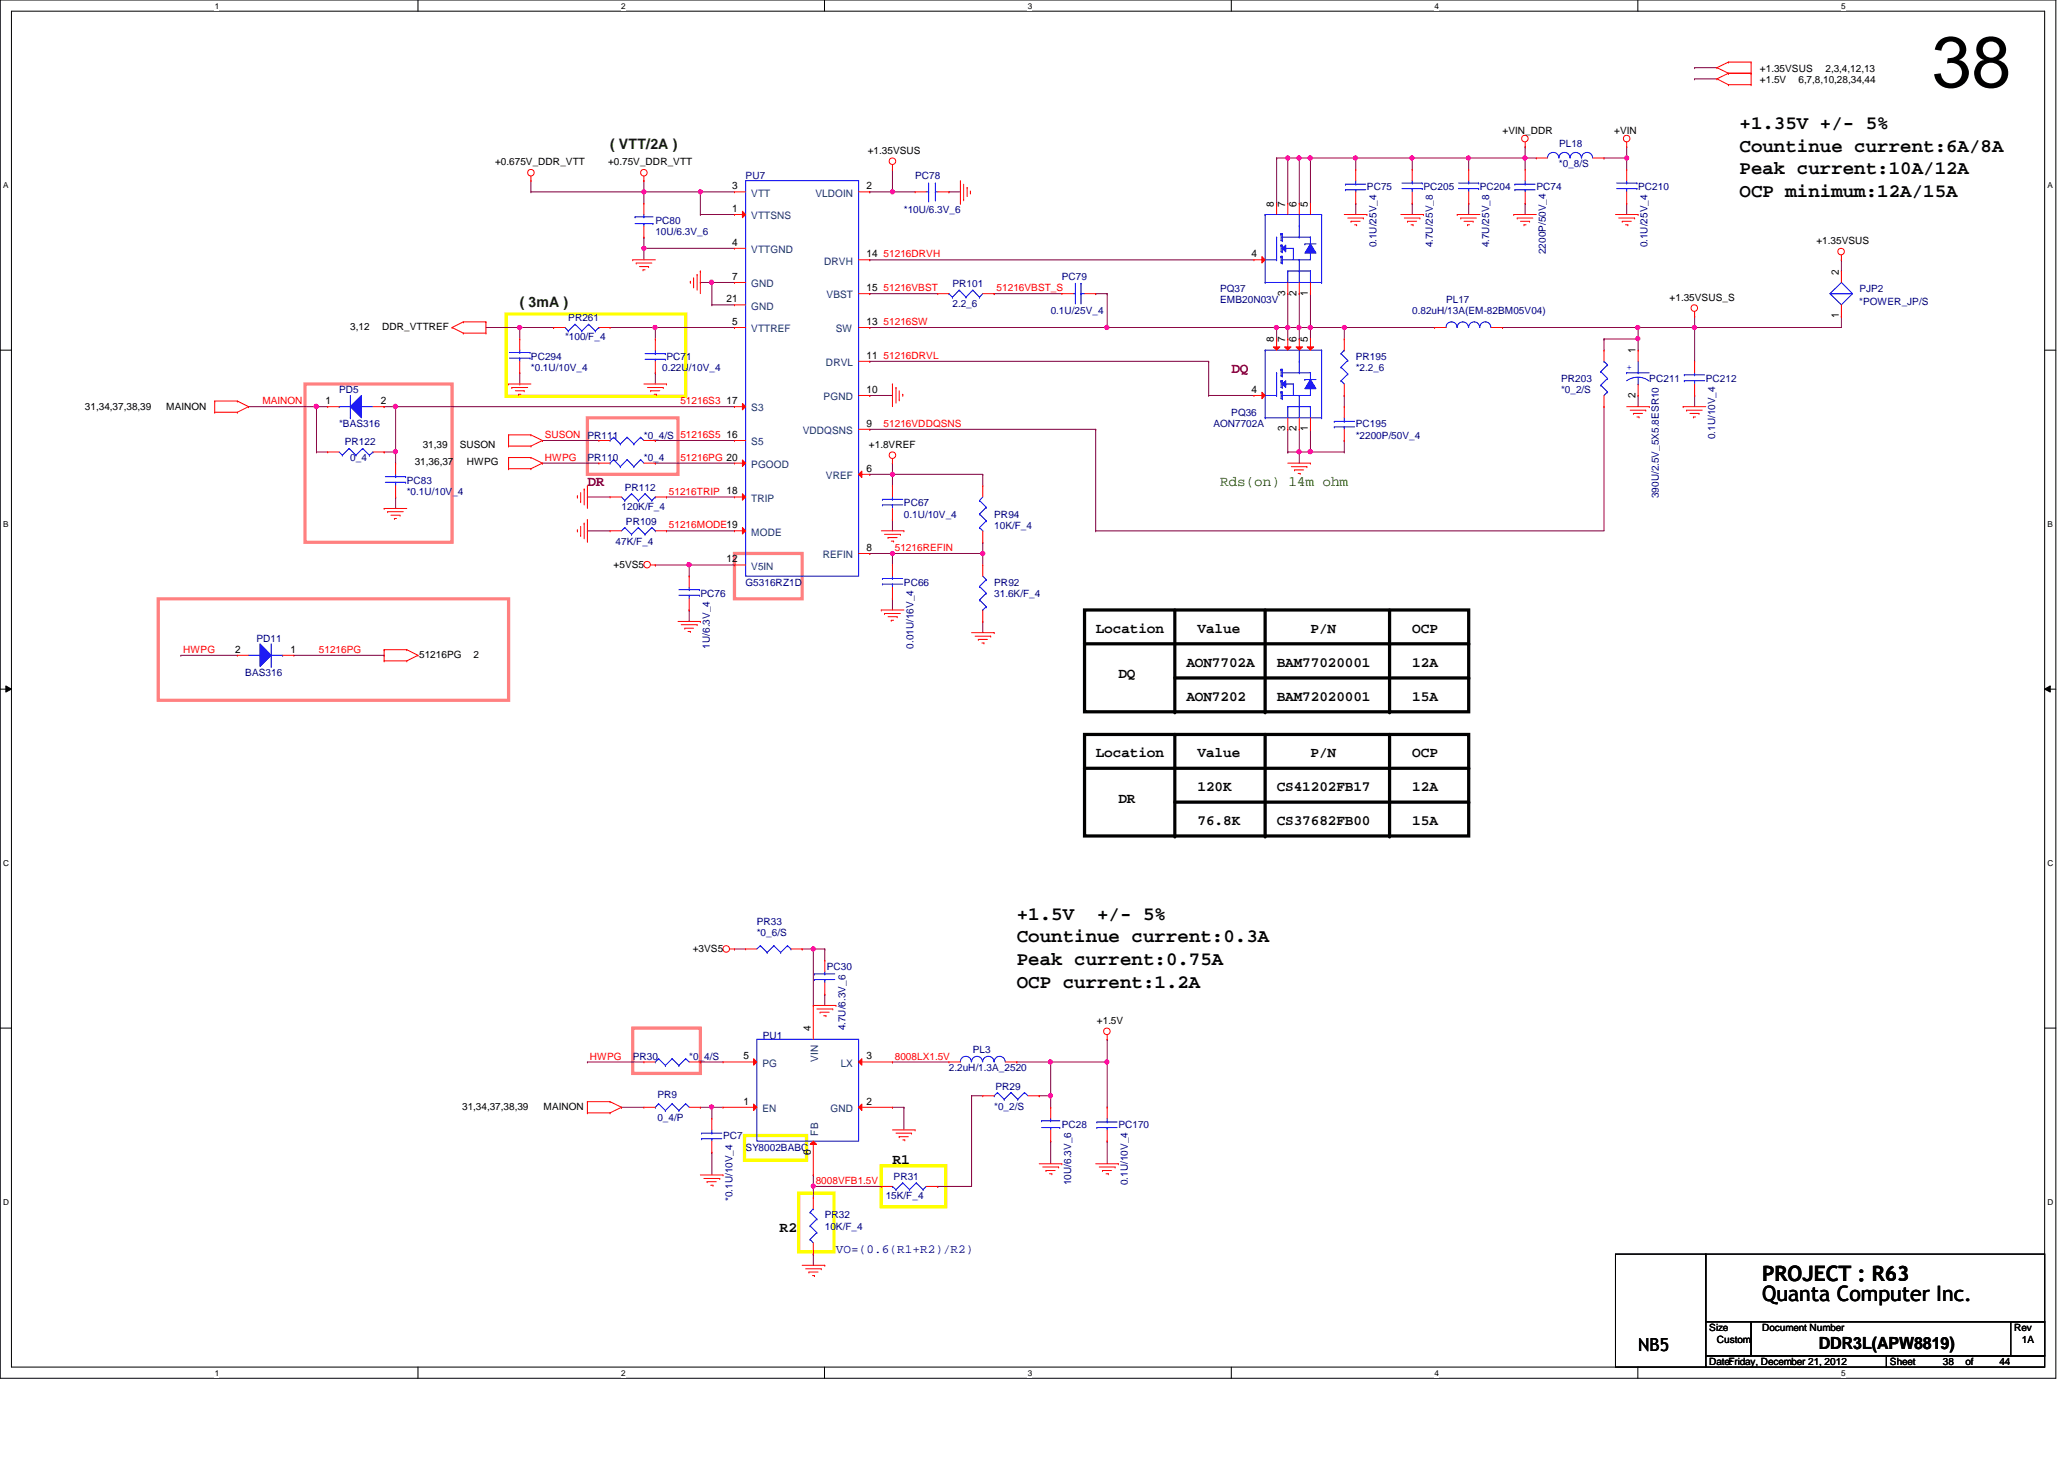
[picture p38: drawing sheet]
<svg xmlns="http://www.w3.org/2000/svg" width="297mm" height="210mm" viewBox="0 0 297 210" stroke-linecap="round" stroke-linejoin="round" font-family="sans-serif">
<defs><g id="words">
<text font-size="10.4" x="278" y="12.5">38</text>
<g font-size="3">
<text x="253.6" y="184.2">PROJECT : R63</text>
<text x="253.6" y="187.2">Quanta Computer Inc.</text>
</g>
<g font-size="2.8">
<text x="250.3" y="21.8">Countinue current:6A/8A</text>
<text x="250.3" y="18.6">+1.35V +/- 5%</text>
<text x="250.3" y="28.3">OCP minimum:12A/15A</text>
<text x="250.4" y="25.1">Peak current:10A/12A</text>
<text x="146.3" y="135.6">Countinue current:0.3A</text>
<text x="146.3" y="132.4">+1.5V</text>
<text x="157.9" y="132.4">+/- 5%</text>
<text x="146.3" y="142.1">OCP current:1.2A</text>
<text x="146.3" y="138.9">Peak current:0.75A</text>
</g>
<text font-size="2.6" x="235.8" y="194.3">NB5</text>
<text font-size="2.4" x="261.7" y="194.1">DDR3L(APW8819)</text>
<g font-size="2.1" fill="#004000">
<text x="87.8" y="21.4">( VTT/2A )</text>
<text x="74.8" y="44.2">( 3mA )</text>
</g>
<g font-size="2.1" fill="#800000">
<text x="177.2" y="53.7">DQ</text>
<text x="84.5" y="69.9">DR</text>
</g>
<text font-size="2.1" fill="#008000" x="175.6" y="69.8">Rds(on) 14m ohm</text>
<g font-size="2.1">
<text x="157.7" y="91.1">Location</text>
<text x="170.7" y="96">AON7702A</text>
<text x="172.3" y="91.1">Value</text>
<text x="183.7" y="96">BAM77020001</text>
<text x="188.6" y="91.1">P/N</text>
<text x="203.2" y="91.1">OCP</text>
<text x="203.2" y="96">12A</text>
<text x="161" y="97.6">DQ</text>
<text x="170.7" y="100.8">AON7202</text>
<text x="183.7" y="100.8">BAM72020001</text>
<text x="203.2" y="100.8">15A</text>
<text x="157.7" y="109">Location</text>
<text x="172.3" y="113.8">120K</text>
<text x="172.3" y="109">Value</text>
<text x="183.7" y="113.8">CS41202FB17</text>
<text x="188.6" y="109">P/N</text>
<text x="203.2" y="109">OCP</text>
<text x="203.2" y="113.8">12A</text>
<text x="161" y="115.5">DR</text>
<text x="172.3" y="118.7">76.8K</text>
<text x="183.7" y="118.7">CS37682FB00</text>
<text x="203.2" y="118.7">15A</text>
<text x="128.4" y="167.5">R1</text>
<text x="112.2" y="177.2">R2</text>
</g>
<text font-size="1.8" fill="#000080" x="120.3" y="180.2">VO=(0.6(R1+R2)/R2)</text>
<g font-size="1.5">
<text x="105.4" y="27.2">3</text>
<text x="124.7" y="27.2">2</text>
<text x="183.3" y="29.7" transform="rotate(-90 183.3 29.7)">8</text>
<text x="185" y="29.7" transform="rotate(-90 185 29.7)">7</text>
<text x="186.6" y="29.7" transform="rotate(-90 186.6 29.7)">6</text>
<text x="188.2" y="29.7" transform="rotate(-90 188.2 29.7)">5</text>
<text x="105.4" y="30.5">1</text>
<text x="105.4" y="35.3">4</text>
<text x="105.4" y="40.3">7</text>
<text x="124.7" y="37">14</text>
<text x="124.7" y="41.9">15</text>
<text x="180.1" y="37">4</text>
<text x="264.6" y="39.5" transform="rotate(-90 264.6 39.5)">2</text>
<text x="104.6" y="43.5">21</text>
<text x="105.4" y="46.7">5</text>
<text x="124.7" y="46.7">13</text>
<text x="185" y="42.6" transform="rotate(-90 185 42.6)">3</text>
<text x="186.6" y="42.6" transform="rotate(-90 186.6 42.6)">2</text>
<text x="188.2" y="42.6" transform="rotate(-90 188.2 42.6)">1</text>
<text x="264.6" y="45.8" transform="rotate(-90 264.6 45.8)">1</text>
<text x="124.7" y="51.6">11</text>
<text x="183.3" y="49.2" transform="rotate(-90 183.3 49.2)">8</text>
<text x="185" y="49.2" transform="rotate(-90 185 49.2)">7</text>
<text x="186.6" y="49.2" transform="rotate(-90 186.6 49.2)">6</text>
<text x="188.2" y="49.2" transform="rotate(-90 188.2 49.2)">5</text>
<text x="235.4" y="50.8" transform="rotate(-90 235.4 50.8)">1</text>
<text x="46.9" y="58.1">1</text>
<text x="54.8" y="58.1">2</text>
<text x="104.6" y="58.1">17</text>
<text x="124.7" y="56.5">10</text>
<text x="180.1" y="56.5">4</text>
<text x="235.4" y="57.2" transform="rotate(-90 235.4 57.2)">2</text>
<text x="104.6" y="63">16</text>
<text x="124.7" y="61.4">9</text>
<text x="185" y="62.1" transform="rotate(-90 185 62.1)">3</text>
<text x="186.6" y="62.1" transform="rotate(-90 186.6 62.1)">2</text>
<text x="188.2" y="62.1" transform="rotate(-90 188.2 62.1)">1</text>
<text x="124.7" y="67.9">6</text>
<text x="104.6" y="80.9">12</text>
<text x="124.7" y="79.2">8</text>
<text x="33.8" y="93.9">2</text>
<text x="41.8" y="93.9">1</text>
<text x="116.7" y="148.4" transform="rotate(-90 116.7 148.4)">4</text>
<text x="107" y="152.4">5</text>
<text x="124.7" y="152.4">3</text>
<text x="107" y="158.9">1</text>
<text x="124.7" y="158.9">2</text>
<text x="116.7" y="166.1" transform="rotate(-90 116.7 166.1)">6</text>
</g>
<g font-size="1.5" fill="#004080">
<text x="108.1" y="28.3">VTT</text>
<text x="117.3" y="28.3">VLDOIN</text>
<text x="108.1" y="31.5">VTTSNS</text>
<text x="108.1" y="36.4">VTTGND</text>
<text x="108.1" y="41.3">GND</text>
<text x="118.6" y="38.1">DRVH</text>
<text x="108.1" y="47.8">VTTREF</text>
<text x="108.1" y="44.5">GND</text>
<text x="119" y="42.9">VBST</text>
<text x="120.3" y="47.8">SW</text>
<text x="118.9" y="52.7">DRVL</text>
<text x="108.1" y="59.2">S3</text>
<text x="118.5" y="57.6">PGND</text>
<text x="108.1" y="64.1">S5</text>
<text x="115.5" y="62.4">VDDQSNS</text>
<text x="108.1" y="67.3">PGOOD</text>
<text x="118.9" y="68.9">VREF</text>
<text x="108.1" y="72.2">TRIP</text>
<text x="108.1" y="77">MODE</text>
<text x="108.1" y="82">V5IN</text>
<text x="118.4" y="80.3">REFIN</text>
<text x="109.7" y="153.5">PG</text>
<text x="117.8" y="152.7" transform="rotate(-90 117.8 152.7)">VIN</text>
<text x="121" y="153.5">LX</text>
<text x="109.7" y="160">EN</text>
<text x="119.5" y="160">GND</text>
<text x="117.8" y="163.4" transform="rotate(-90 117.8 163.4)">FB</text>
</g>
<g font-size="1.4">
<text x="253.3" y="10.3">+1.35VSUS</text>
<text x="253.3" y="11.9">+1.5V</text>
<text x="258.8" y="11.9">6,7,8,10,28,34,44</text>
<text x="262.7" y="10.3">2,3,4,12,13</text>
<text x="71.2" y="23.8">+0.675V_DDR_VTT</text>
<text x="87.5" y="23.8">+0.75V_DDR_VTT</text>
<text x="124.9" y="22.1">+1.35VSUS</text>
<text x="216.2" y="19.2">+VIN_DDR</text>
<text x="232.3" y="19.2">+VIN</text>
<text x="261.4" y="35.1">+1.35VSUS</text>
<text x="50.4" y="47.5">3,12</text>
<text x="55" y="47.5">DDR_VTTREF</text>
<text x="240.3" y="43.3">+1.35VSUS_S</text>
<text x="12.2" y="59.1">31,34,37,38,39</text>
<text x="23.9" y="59.1">MAINON</text>
<text x="60.8" y="64.4">31,39</text>
<text x="66.2" y="64.4">SUSON</text>
<text x="125" y="64.4">+1.8VREF</text>
<text x="59.7" y="66.8">31,36,37</text>
<text x="67.2" y="66.8">HWPG</text>
<text x="88.3" y="81.7">+5VS5</text>
<text x="60.3" y="94.7">51216PG</text>
<text x="68.2" y="94.7">2</text>
<text x="99.7" y="136.9">+3VS5</text>
<text x="157.9" y="147.3">+1.5V</text>
<text x="66.5" y="159.7">31,34,37,38,39</text>
<text x="78.2" y="159.7">MAINON</text>
<text x="246" y="191.5">Size</text>
<text x="253.6" y="191.5">Document Number</text>
<text x="289.8" y="191.5">Rev</text>
<text x="246" y="196.4">Date:Friday, December 21, 2012</text>
<text x="247.1" y="193.2">Custom</text>
<text x="272" y="196.4">Sheet</text>
<text x="279.6" y="196.4">38</text>
<text x="282.9" y="196.4">of</text>
<text x="287.7" y="196.4">44</text>
<text x="291" y="193.2">1A</text>
</g>
<g font-size="1.4" fill="#000080">
<text x="224.4" y="21.2">PL18</text>
<text x="107.3" y="25.7">PU7</text>
<text x="131.7" y="25.7">PC78</text>
<text x="196.7" y="27.3">PC75</text>
<text x="204.8" y="27.3">PC205</text>
<text x="213" y="27.3">PC204</text>
<text x="221.1" y="27.3">PC74</text>
<text x="224.4" y="24.1">*0_8/S</text>
<text x="235.8" y="27.3">PC210</text>
<text x="94.3" y="33.9">10U/6.3V_6</text>
<text x="94.3" y="32.2">PC80</text>
<text x="130.1" y="30.6">*10U/6.3V_6</text>
<text x="198.1" y="35.6" transform="rotate(-90 198.1 35.6)">0.1U/25V_4</text>
<text x="206.2" y="35.6" transform="rotate(-90 206.2 35.6)">4.7U/25V_8</text>
<text x="214.3" y="35.6" transform="rotate(-90 214.3 35.6)">4.7U/25V_8</text>
<text x="237.1" y="35.6" transform="rotate(-90 237.1 35.6)">0.1U/25V_4</text>
<text x="137.1" y="41.3">PR101</text>
<text x="152.8" y="40.3">PC79</text>
<text x="175.6" y="42">PQ37</text>
<text x="222.5" y="36.6" transform="rotate(-90 222.5 36.6)">2200P/50V_4</text>
<text x="267.6" y="42">PJP2</text>
<text x="81.8" y="46.2">PR261</text>
<text x="137.1" y="44.1">2.2_6</text>
<text x="151.2" y="45.2">0.1U/25V_4</text>
<text x="175.6" y="43.6">EMB20N03V</text>
<text x="203.2" y="45.2">0.82uH/13A(EM-82BM05V04)</text>
<text x="208.1" y="43.6">PL17</text>
<text x="267.6" y="43.9">*POWER_JP/S</text>
<text x="76.4" y="53.3">*0.1U/10V_4</text>
<text x="76.4" y="51.7">PC294</text>
<text x="81.3" y="49">*100/F_4</text>
<text x="95.3" y="53.3">0.22U/10V_4</text>
<text x="95.9" y="51.7">PC71</text>
<text x="195.1" y="53.3">*2.2_6</text>
<text x="195.1" y="51.7">PR195</text>
<text x="48.8" y="56.6">PD5</text>
<text x="177.2" y="59.9">PQ36</text>
<text x="224.7" y="56.6">*0_2/S</text>
<text x="224.7" y="55">PR203</text>
<text x="237.4" y="55">PC211</text>
<text x="245.5" y="55">PC212</text>
<text x="48.8" y="61.5">*BAS316</text>
<text x="49.6" y="64.1">PR122</text>
<text x="84.5" y="63.1">PR111</text>
<text x="92.7" y="63.1">*0_4/S</text>
<text x="174.6" y="61.5">AON7702A</text>
<text x="195.1" y="63.1">*2200P/50V_4</text>
<text x="195.1" y="61.5">PC195</text>
<text x="246.8" y="63.2" transform="rotate(-90 246.8 63.2)">0.1U/10V_4</text>
<text x="50.4" y="66.4">0_4</text>
<text x="58.5" y="71.2">*0.1U/10V_4</text>
<text x="58.5" y="69.6">PC83</text>
<text x="84.5" y="66.4">PR110</text>
<text x="89.9" y="70.6">PR112</text>
<text x="92.7" y="66.4">*0_4</text>
<text x="238.7" y="71.7" transform="rotate(-90 238.7 71.7)">390U/2.5V_5X5.8ESR10</text>
<text x="89.4" y="73.4">120K/F_4</text>
<text x="90.1" y="75.5">PR109</text>
<text x="130.1" y="74.5">0.1U/10V_4</text>
<text x="130.1" y="72.9">PC67</text>
<text x="143.1" y="76.1">10K/F_4</text>
<text x="143.1" y="74.5">PR94</text>
<text x="88.6" y="78.4">47K/F_4</text>
<text x="100.8" y="85.9">PC76</text>
<text x="107.3" y="84.2">G5316RZ1D</text>
<text x="130.1" y="84.2">PC66</text>
<text x="143.1" y="85.9">31.6K/F_4</text>
<text x="143.1" y="84.2">PR92</text>
<text x="36.9" y="92.4">PD11</text>
<text x="102.1" y="93.3" transform="rotate(-90 102.1 93.3)">1U/6.3V_4</text>
<text x="131.4" y="93.3" transform="rotate(-90 131.4 93.3)">0.01U/16V_4</text>
<text x="35.3" y="97.2">BAS316</text>
<text x="108.9" y="134.6">*0_6/S</text>
<text x="108.9" y="133">PR33</text>
<text x="119" y="139.5">PC30</text>
<text x="109.8" y="149.4">PU1</text>
<text x="121.7" y="148.3" transform="rotate(-90 121.7 148.3)">4.7U/6.3V_6</text>
<text x="91.1" y="152.5">PR30</text>
<text x="99.2" y="152.5">*0_4/S</text>
<text x="136.6" y="154.1">2.2uH/1.3A_2520</text>
<text x="140" y="151.6">PL3</text>
<text x="94.6" y="161.3">0_4/P</text>
<text x="94.6" y="158">PR9</text>
<text x="143.1" y="159.7">*0_2/S</text>
<text x="143.3" y="156.8">PR29</text>
<text x="104.1" y="163.9">PC7</text>
<text x="107.3" y="165.5">SY8002BABC</text>
<text x="152.8" y="162.3">PC28</text>
<text x="160.9" y="162.3">PC170</text>
<text x="105.4" y="172.8" transform="rotate(-90 105.4 172.8)">*0.1U/10V_4</text>
<text x="127.5" y="172.5">15K/F_4</text>
<text x="128.6" y="169.8">PR31</text>
<text x="154.2" y="170.5" transform="rotate(-90 154.2 170.5)">10U/6.3V_6</text>
<text x="162.3" y="170.5" transform="rotate(-90 162.3 170.5)">0.1U/10V_4</text>
<text x="118.7" y="176.9">10K/F_4</text>
<text x="118.7" y="175.3">PR32</text>
</g>
<g font-size="1.4" fill="#f00">
<text x="127.2" y="41.9">51216VBST</text>
<text x="127.2" y="37">51216DRVH</text>
<text x="143.4" y="41.9">51216VBST_S</text>
<text x="127.2" y="46.8">51216SW</text>
<text x="127.2" y="51.6">51216DRVL</text>
<text x="37.8" y="58.2">MAINON</text>
<text x="97.9" y="58.2">51216S3</text>
<text x="78.4" y="63">SUSON</text>
<text x="97.9" y="63">51216S5</text>
<text x="127.2" y="61.4">51216VDDQSNS</text>
<text x="78.4" y="66.3">HWPG</text>
<text x="96.3" y="71.2">51216TRIP 18</text>
<text x="97.9" y="66.3">51216PG 20</text>
<text x="96.3" y="76">51216MODE19</text>
<text x="128.8" y="79.3">51216REFIN</text>
<text x="26.4" y="93.9">HWPG</text>
<text x="45.9" y="93.9">51216PG</text>
<text x="84.9" y="152.4">HWPG</text>
<text x="128.8" y="152.4">8008LX1.5V</text>
<text x="117.4" y="170.3">8008VFB1.5V</text>
</g>
<text font-size="1.4" fill="#00f" x="234.1" y="53.2">+</text>
<g font-size="1.2">
<text x="30.9" y="1.2">1</text>
<text x="89.4" y="1.2">2</text>
<text x="147.9" y="1.2">3</text>
<text x="206.5" y="1.2">4</text>
<text x="265" y="1.2">5</text>
<text x=".5" y="27.1">A</text>
<text x="294.7" y="27.1">A</text>
<text x=".5" y="75.8">B</text>
<text x="294.7" y="75.8">B</text>
<text x=".5" y="124.6">C</text>
<text x="294.7" y="124.6">C</text>
<text x=".5" y="173.4">D</text>
<text x="294.7" y="173.4">D</text>
<text x="30.9" y="197.9">1</text>
<text x="89.4" y="197.9">2</text>
<text x="147.9" y="197.9">3</text>
<text x="206.5" y="197.9">4</text>
<text x="265" y="197.9">5</text>
</g>
</g></defs>
<path d="M0 0h295.9v198.3h-295.9zM1.6 1.6h292.7v195.1h-292.7z" fill="none" stroke="#000" stroke-width=".14"/>
<g fill="#fff">
<path d="M30.9 .2h.6v1.3h-.6z"/>
<path d="M30.9 196.8h.6v1.4h-.6z"/>
</g>
<path d="M60.2 0v1.6M60.2 196.7v1.6" fill="none" stroke="#000" stroke-width=".14"/>
<g fill="#fff">
<path d="M89.4 .2h.6v1.3h-.6z"/>
<path d="M89.4 196.8h.6v1.4h-.6z"/>
</g>
<path d="M118.7 0v1.6M118.7 196.7v1.6" fill="none" stroke="#000" stroke-width=".14"/>
<g fill="#fff">
<path d="M147.9 .2h.6v1.3h-.6z"/>
<path d="M147.9 196.8h.6v1.4h-.6z"/>
</g>
<path d="M177.2 0v1.6M177.2 196.7v1.6" fill="none" stroke="#000" stroke-width=".14"/>
<g fill="#fff">
<path d="M206.5 .2h.5v1.3h-.5z"/>
<path d="M206.5 196.8h.5v1.4h-.5z"/>
</g>
<path d="M235.7 0v1.6M235.7 196.7v1.6" fill="none" stroke="#000" stroke-width=".14"/>
<g fill="#fff">
<path d="M265 .2h.6v1.3h-.6z"/>
<path d="M265 196.8h.6v1.4h-.6z"/>
<path d="M.5 26h.7v1.3h-.7z"/>
<path d="M294.7 26h.7v1.3h-.7z"/>
<path d="M.5 74.8h.7v1.3h-.7z"/>
<path d="M294.7 74.8h.7v1.3h-.7z"/>
</g>
<path d="M0 50.4h1.6M294.3 50.4h1.6" fill="none" stroke="#000" stroke-width=".14"/>
<g fill="#fff">
<path d="M.5 123.5h.8v1.3h-.8z"/>
<path d="M294.7 123.5h.8v1.3h-.8z"/>
</g>
<path d="M0 99.1h1.6M.8 98.7l.8 .4-.8 .5zM294.3 99.1h1.6M294.3 99.1l.8-.4v.9z" fill="none" stroke="#000" stroke-width=".14"/>
<path d="M.8 98.7l.8 .4-.8 .5zM294.3 99.1l.8-.4v.9z" fill="#000"/>
<g fill="#fff">
<path d="M.5 172.3h.8v1.3h-.8z"/>
<path d="M294.7 172.3h.8v1.3h-.8z"/>
</g>
<path d="M0 147.9h1.6M294.3 147.9h1.6" fill="none" stroke="#000" stroke-width=".14"/>
<path d="M156.1 87.8h55.3v14.6h-55.3zM156.1 92.6h55.3M169.1 97.5h42.3M169.1 87.8v14.6M182.1 87.8v14.6M200 87.8v14.6M156.1 105.7h55.3v14.6h-55.3zM156.1 110.5h55.3M169.1 105.7v14.6M169.1 115.4h42.3M182.1 105.7v14.6M200 105.7v14.6" fill="none" stroke="#000" stroke-width=".47"/>
<g fill="#000">
<circle cx="211.4" cy="97.5" r=".23"/>
<circle cx="211.4" cy="92.6" r=".23"/>
<circle cx="169.1" cy="102.4" r=".23"/>
<circle cx="182.1" cy="102.4" r=".23"/>
<circle cx="200" cy="102.4" r=".23"/>
<circle cx="211.4" cy="115.4" r=".23"/>
<circle cx="211.4" cy="110.5" r=".23"/>
<circle cx="169.1" cy="120.3" r=".23"/>
<circle cx="182.1" cy="120.3" r=".23"/>
<circle cx="200" cy="120.3" r=".23"/>
</g>
<path d="M43.9 55.2h21.2v22.8h-21.2zM84.5 60.1h13.1v8.1h-13.1zM105.7 79.6h9.7v6.5h-9.7zM22.8 86.1h50.4v14.7h-50.4zM91.1 147.9h9.7v6.5h-9.7z" fill="none" stroke="#ff8080" stroke-width=".47"/>
<path d="M72.9 45.2h25.8v11.8h-25.8zM107.1 163.4h9v3.5h-9zM114.9 171.7h5.1v8.4h-5.1zM126.8 167.7h9.3v5.9h-9.3z" fill="none" stroke="#ff0" stroke-width=".47"/>
<path d="M100.8 159.3h1.6M100.8 159.3h.1" fill="none" stroke="#800040" stroke-width=".14"/>
<circle cx="102.4" cy="159.3" r=".3" fill="#f0f"/>
<circle cx="102.4" cy="159.3" r=".3" fill="none" stroke="#f0f" stroke-width=".14"/>
<g fill="none" stroke="#800040" stroke-width=".14">
<path d="M105.7 136.5h1.6M105.7 136.5h.1M128.4 159.3h.1M128.4 159.3h1.7M130.1 159.3h.1M130.1 159.3v3.3M139.8 157.6h1.6M139.8 157.6h.1M139.8 157.6v13.1h-4.8M159.3 152.8h.1M159.3 149.5h.1M159.3 149.5v9.8"/>
<path d="M117 170.7h.1M117 170.7v1.6M117 170.7h9.8M135 170.7h.1M159.3 164.2h.1M159.3 164.2v3.2M117 180.4h.1M117 180.4v1.6"/>
</g>
<circle cx="159.3" cy="152.8" r=".3" fill="#f0f"/>
<circle cx="159.3" cy="152.8" r=".3" fill="none" stroke="#f0f" stroke-width=".14"/>
<path d="M117 169h.1M117 169v1.7" fill="none" stroke="#800040" stroke-width=".14"/>
<circle cx="117" cy="170.6" r=".3" fill="#f0f"/>
<circle cx="117" cy="170.6" r=".3" fill="none" stroke="#f0f" stroke-width=".14"/>
<path d="M102.4 159.3h1.7M102.4 159.3h.1M146.3 152.8h4.9M146.3 152.8h.1M151.2 157.6h.1M151.2 157.6v1.7M151.2 164.2h.1M151.2 164.2v3.2" fill="none" stroke="#800040" stroke-width=".14"/>
<circle cx="151.2" cy="152.8" r=".3" fill="#f0f"/>
<circle cx="151.2" cy="152.8" r=".3" fill="none" stroke="#f0f" stroke-width=".14"/>
<path d="M117 136.5h.1M117 136.5v8.2M128.4 152.8h.1M128.4 152.8h8.2M151.2 152.8h.1M151.2 152.8h8.1" fill="none" stroke="#800040" stroke-width=".14"/>
<circle cx="117" cy="136.5" r=".3" fill="#f0f"/>
<circle cx="117" cy="136.5" r=".3" fill="none" stroke="#f0f" stroke-width=".14"/>
<path d="M117 136.5h.1M117 136.5h1.7M118.7 136.5h.1M118.7 136.5v1.7M118.7 143h.1M118.7 143v1.7M149.6 157.6h1.6M149.6 157.6h.1" fill="none" stroke="#800040" stroke-width=".14"/>
<circle cx="151.2" cy="157.6" r=".3" fill="#f0f"/>
<circle cx="151.2" cy="157.6" r=".3" fill="none" stroke="#f0f" stroke-width=".14"/>
<g fill="none" stroke="#800040" stroke-width=".14">
<path d="M35.8 58.5h9.7M35.8 58.5h.1M55.3 58.5h1.6M55.3 58.5h.1M115.4 136.5h1.6M115.4 136.5h.1M89.4 159.3h3.3M89.4 159.3h.1M102.4 159.3h.1M102.4 159.3v1.6M151.2 152.8h.1M151.2 152.8v4.8"/>
<path d="M102.4 165.8h.1M102.4 165.8v3.2"/>
</g>
<circle cx="45.5" cy="58.5" r=".31" fill="#f0f"/>
<circle cx="45.5" cy="58.5" r=".31" fill="none" stroke="#f0f" stroke-width=".14"/>
<path d="M56.9 58.5h.1M56.9 58.5v6.5h-1.6M55.3 65h.1" fill="none" stroke="#800040" stroke-width=".14"/>
<circle cx="56.9" cy="65" r=".3" fill="#f0f"/>
<circle cx="56.9" cy="65" r=".3" fill="none" stroke="#f0f" stroke-width=".14"/>
<g fill="none" stroke="#800040" stroke-width=".14">
<path d="M76.4 27.6h16.3M76.4 27.6h.1M76.4 26h.1M76.4 26v1.6M45.5 58.5h1.7M45.5 58.5h.1M45.5 58.5v6.5M185.3 47.1h1.7M185.3 47.1h.1M265 45.5h.1M265 45.5v1.6M45.5 65h1.7"/>
<path d="M45.5 65h.1M56.9 65h.1M56.9 71.5h.1M56.9 65v1.6M56.9 71.5v1.7M157.7 76.4h.1M157.7 76.4h73.1M187 65h1.6M188.6 65h.1M99.2 87.8h.1M99.2 87.8v1.6"/>
</g>
<circle cx="186.9" cy="47.1" r=".3" fill="#f0f"/>
<circle cx="186.9" cy="47.1" r=".3" fill="none" stroke="#f0f" stroke-width=".14"/>
<circle cx="185.3" cy="47.1" r=".3" fill="#f0f"/>
<circle cx="185.3" cy="47.1" r=".3" fill="none" stroke="#f0f" stroke-width=".14"/>
<path d="M128.4 27.6h.1M128.4 27.6h3.3M230.8 48.8h.1M230.8 48.8v1.6M235.8 47.1h.1M235.8 47.1v1.7h-5" fill="none" stroke="#800040" stroke-width=".14"/>
<circle cx="235.7" cy="48.7" r=".3" fill="#f0f"/>
<circle cx="235.7" cy="48.7" r=".3" fill="none" stroke="#f0f" stroke-width=".14"/>
<path d="M92.7 27.6h.1M92.7 27.6h8.1M100.8 30.9h4.9M100.8 30.9h.1M100.8 27.6h.1M100.8 27.6v3.3M230.8 58.5h.1M230.8 58.5v17.9" fill="none" stroke="#800040" stroke-width=".14"/>
<circle cx="100.8" cy="27.6" r=".3" fill="#f0f"/>
<circle cx="100.8" cy="27.6" r=".3" fill="none" stroke="#f0f" stroke-width=".14"/>
<path d="M128.4 24.4h.1M128.4 24.4v3.2M78.1 63.4h8.1M78.1 63.4h.1" fill="none" stroke="#800040" stroke-width=".14"/>
<circle cx="128.4" cy="27.6" r=".3" fill="#f0f"/>
<circle cx="128.4" cy="27.6" r=".3" fill="none" stroke="#f0f" stroke-width=".14"/>
<path d="M92.7 27.6h.1M92.7 35.7h.1M92.7 34.1h.1M92.7 26h.1M92.7 26v3.3M92.7 34.1v3.3M187 22.7h.1M187 22.7v6.6M102.4 40.6h3.3M102.4 40.6h.1" fill="none" stroke="#800040" stroke-width=".14"/>
<circle cx="92.7" cy="27.6" r=".3" fill="#f0f"/>
<circle cx="92.7" cy="27.6" r=".3" fill="none" stroke="#f0f" stroke-width=".14"/>
<g fill="none" stroke="#800040" stroke-width=".14">
<path d="M100.8 27.6h4.9M100.8 27.6h.1M100.8 40.6h1.6M100.8 40.6h.1M102.4 43.9h3.3M102.4 43.9h.1M125.2 47.1h.1M157.7 42.2h1.6M157.7 42.2h.1M159.3 42.2h.1M159.3 42.2v4.9h-34.1M243.9 47.1h.1"/>
<path d="M243.9 47.1h21.1"/>
</g>
<circle cx="159.3" cy="47.1" r=".3" fill="#f0f"/>
<circle cx="159.3" cy="47.1" r=".3" fill="none" stroke="#f0f" stroke-width=".14"/>
<path d="M188.6 47.1h4.9M188.6 47.1h.1M185.3 65h1.7M185.3 65h.1" fill="none" stroke="#800040" stroke-width=".14"/>
<circle cx="186.9" cy="65" r=".3" fill="#f0f"/>
<circle cx="186.9" cy="65" r=".3" fill="none" stroke="#f0f" stroke-width=".14"/>
<path d="M216.2 47.1h.1M216.2 47.1h19.6M95.9 71.5h.1M95.9 71.5h9.8" fill="none" stroke="#800040" stroke-width=".14"/>
<circle cx="235.7" cy="47.1" r=".3" fill="#f0f"/>
<circle cx="235.7" cy="47.1" r=".3" fill="none" stroke="#f0f" stroke-width=".14"/>
<path d="M125.2 27.6h3.2M125.2 27.6h.1M187 47.1h.1M188.6 42.2h.1M188.6 42.2v4.9h-1.6M235.8 47.1h8.1M235.8 47.1h.1M243.9 47.1h.1M243.9 47.1v4.9M84.5 71.5h3.3M84.5 71.5h.1" fill="none" stroke="#800040" stroke-width=".14"/>
<circle cx="243.8" cy="47.1" r=".3" fill="#f0f"/>
<circle cx="243.8" cy="47.1" r=".3" fill="none" stroke="#f0f" stroke-width=".14"/>
<path d="M136.6 27.6h1.6M136.6 27.6h.1M94.3 53.6h.1M94.3 53.6v1.6M193.5 47.1h.1M193.5 47.1h13M235.8 56.9h.1M235.8 48.8h.1M235.8 48.8v1.6M235.8 56.9v1.6M243.9 56.9h.1M243.9 56.9v1.6" fill="none" stroke="#800040" stroke-width=".14"/>
<circle cx="193.5" cy="47.1" r=".3" fill="#f0f"/>
<circle cx="193.5" cy="47.1" r=".3" fill="none" stroke="#f0f" stroke-width=".14"/>
<path d="M102.4 40.6h.1M102.4 40.6v3.3M125.2 56.9h3.2M125.2 52h48.7M125.2 52h.1M125.2 56.9h.1M173.9 52h.1M173.9 52v4.9M187 65h.1M187 65v1.6M193.5 63.4h.1M193.5 63.4v1.6" fill="none" stroke="#800040" stroke-width=".14"/>
<circle cx="102.4" cy="40.6" r=".3" fill="#f0f"/>
<circle cx="102.4" cy="40.6" r=".3" fill="none" stroke="#f0f" stroke-width=".14"/>
<g fill="none" stroke="#800040" stroke-width=".14">
<path d="M92.7 35.7h13M92.7 35.7h.1M125.2 37.4h.1M125.2 37.4h55.3M125.2 42.2h.1M125.2 42.2h9.8M173.9 56.9h.1M173.9 56.9h6.6M185.3 42.2h.1M185.3 42.2v4.9M187 42.2h.1M187 42.2v4.9"/>
<path d="M193.5 47.1h.1M193.5 47.1v1.7M78.1 66.6h8.1M78.1 66.6h.1"/>
</g>
<circle cx="92.7" cy="35.7" r=".3" fill="#f0f"/>
<circle cx="92.7" cy="35.7" r=".3" fill="none" stroke="#f0f" stroke-width=".14"/>
<path d="M188.6 22.7h.1M188.6 22.7v6.6M94.3 63.4h11.4M94.3 66.6h11.4M94.3 63.4h.1M94.3 66.6h.1" fill="none" stroke="#800040" stroke-width=".14"/>
<circle cx="188.6" cy="22.7" r=".31" fill="#f0f"/>
<circle cx="188.6" cy="22.7" r=".31" fill="none" stroke="#f0f" stroke-width=".14"/>
<path d="M185.3 22.7h3.3M185.3 22.7h.1M185.3 22.7v6.6M187 22.7h.1" fill="none" stroke="#800040" stroke-width=".14"/>
<circle cx="186.9" cy="22.7" r=".3" fill="#f0f"/>
<circle cx="186.9" cy="22.7" r=".3" fill="none" stroke="#f0f" stroke-width=".14"/>
<circle cx="185.3" cy="22.7" r=".3" fill="#f0f"/>
<circle cx="185.3" cy="22.7" r=".3" fill="none" stroke="#f0f" stroke-width=".14"/>
<path d="M183.7 22.7h1.6M183.7 22.7h.1M183.7 22.7v6.6M56.9 58.5h48.8M56.9 58.5h.1" fill="none" stroke="#800040" stroke-width=".14"/>
<circle cx="56.9" cy="58.5" r=".31" fill="#f0f"/>
<circle cx="56.9" cy="58.5" r=".31" fill="none" stroke="#f0f" stroke-width=".14"/>
<g fill="none" stroke="#800040" stroke-width=".14">
<path d="M187 48.8h.1M187 47.1v1.7M243.9 45.5h.1M243.9 45.5v1.6M95.9 76.4h.1M95.9 76.4h9.8M125.2 68.2h16.2M125.2 61.8h.1M125.2 68.2h.1M125.2 61.8h32.5M128.4 74.8h.1M128.4 68.2h.1"/>
<path d="M128.4 66.6h.1M128.4 66.6v3.3M128.4 74.8v1.6M157.7 61.8h.1M157.7 61.8v14.6M99.2 81.3h6.5M99.2 81.3h.1M99.2 81.3v1.6"/>
</g>
<circle cx="128.4" cy="68.2" r=".3" fill="#f0f"/>
<circle cx="128.4" cy="68.2" r=".3" fill="none" stroke="#f0f" stroke-width=".14"/>
<path d="M159.3 47.1h24.4M183.7 47.1h.1M193.5 56.9h.1M193.5 56.9v1.6M141.4 68.2h.1M141.4 78h.1M141.4 79.6h.1M141.4 68.2v1.7M141.4 78v3.3M141.4 89.4h.1M141.4 89.4v1.6" fill="none" stroke="#800040" stroke-width=".14"/>
<circle cx="183.7" cy="47.1" r=".3" fill="#f0f"/>
<circle cx="183.7" cy="47.1" r=".3" fill="none" stroke="#f0f" stroke-width=".14"/>
<path d="M128.4 79.6h13M128.4 79.6h.1" fill="none" stroke="#800040" stroke-width=".14"/>
<circle cx="141.4" cy="79.6" r=".3" fill="#f0f"/>
<circle cx="141.4" cy="79.6" r=".3" fill="none" stroke="#f0f" stroke-width=".14"/>
<circle cx="128.4" cy="79.6" r=".3" fill="#f0f"/>
<circle cx="128.4" cy="79.6" r=".3" fill="none" stroke="#f0f" stroke-width=".14"/>
<path d="M84.5 76.4h3.3M84.5 76.4h.1M94.3 81.3h.1M94.3 81.3h4.9" fill="none" stroke="#800040" stroke-width=".14"/>
<circle cx="99.2" cy="81.2" r=".31" fill="#f0f"/>
<circle cx="99.2" cy="81.2" r=".31" fill="none" stroke="#f0f" stroke-width=".14"/>
<g fill="none" stroke="#800040" stroke-width=".14">
<path d="M195.1 29.3h.1M195.1 29.3v1.6M203.2 29.3h.1M203.2 29.3v1.6M211.4 29.3h.1M211.4 29.3v1.6M219.5 29.3h.1M219.5 29.3v1.6M230.8 22.7h3.3M230.8 22.7h.1M234.1 29.3h.1M234.1 22.7h.1"/>
<path d="M234.1 22.7v1.7M234.1 29.3v1.6M143.1 42.2h9.7M143.1 42.2h.1M125.2 79.6h3.2M125.2 79.6h.1M128.4 79.6h.1M128.4 79.6v1.7M128.4 86.1h.1M128.4 86.1v1.7"/>
</g>
<circle cx="234.1" cy="22.7" r=".3" fill="#f0f"/>
<circle cx="234.1" cy="22.7" r=".3" fill="none" stroke="#f0f" stroke-width=".14"/>
<path d="M195.1 22.7h.1M195.1 22.7v1.7M203.2 22.7h.1M203.2 22.7h8.2M219.5 22.7h1.6M219.5 22.7h.1M234.1 21.1h.1M234.1 21.1v1.6" fill="none" stroke="#800040" stroke-width=".14"/>
<circle cx="211.3" cy="22.7" r=".3" fill="#f0f"/>
<circle cx="211.3" cy="22.7" r=".3" fill="none" stroke="#f0f" stroke-width=".14"/>
<circle cx="203.2" cy="22.7" r=".3" fill="#f0f"/>
<circle cx="203.2" cy="22.7" r=".3" fill="none" stroke="#f0f" stroke-width=".14"/>
<path d="M211.4 22.7h8.1M211.4 22.7h.1M211.4 22.7v1.7M219.5 22.7h.1M219.5 22.7v1.7" fill="none" stroke="#800040" stroke-width=".14"/>
<circle cx="219.5" cy="22.7" r=".3" fill="#f0f"/>
<circle cx="219.5" cy="22.7" r=".3" fill="none" stroke="#f0f" stroke-width=".14"/>
<path d="M188.6 22.7h14.6M188.6 22.7h.1M195.1 22.7h.1M203.2 22.7h.1M203.2 22.7v1.7M219.5 21.1h.1M219.5 21.1v1.6" fill="none" stroke="#800040" stroke-width=".14"/>
<circle cx="195.1" cy="22.7" r=".3" fill="#f0f"/>
<circle cx="195.1" cy="22.7" r=".3" fill="none" stroke="#f0f" stroke-width=".14"/>
<path d="M265 37.4h.1M265 37.4v1.6M185.3 65h.1M185.3 61.8v3.2M187 65h.1M187 61.8v3.2M188.6 65h.1M188.6 61.8v3.2" fill="none" stroke="#800040" stroke-width=".14"/>
<circle cx="188.6" cy="65" r=".31" fill="#f0f"/>
<circle cx="188.6" cy="65" r=".31" fill="none" stroke="#f0f" stroke-width=".14"/>
<path d="M183.7 47.1h.1M183.7 47.1v1.7M183.7 47.1h1.6M185.3 47.1h.1M185.3 47.1v1.7M188.6 47.1h.1M188.6 47.1v1.7M188.6 65h4.9M193.5 65h.1" fill="none" stroke="#800040" stroke-width=".14"/>
<circle cx="188.6" cy="47.1" r=".31" fill="#f0f"/>
<circle cx="188.6" cy="47.1" r=".31" fill="none" stroke="#f0f" stroke-width=".14"/>
<g fill="none" stroke="#800040" stroke-width=".14">
<path d="M243.9 11.3h3.2M243.9 9.7h3.2M243.9 11.3h.1M243.9 9.7h.1M87.8 47.1h6.5M94.3 47.1h.1M26 94.3h8.2M26 94.3h.1M42.3 94.3h13M55.3 94.3h.1M84.5 152.8h8.2M84.5 152.8h.1"/>
<path d="M100.8 152.8h3.3M100.8 152.8h.1"/>
</g>
<circle cx="94.3" cy="47.1" r=".3" fill="#f0f"/>
<circle cx="94.3" cy="47.1" r=".3" fill="none" stroke="#f0f" stroke-width=".14"/>
<path d="M69.9 47.1h9.8M74.8 47.1h.1M74.8 55.2h.1M74.8 47.1v1.7M74.8 53.6v1.6M79.7 47.1h.1" fill="none" stroke="#800040" stroke-width=".14"/>
<circle cx="74.8" cy="47.1" r=".31" fill="#f0f"/>
<circle cx="74.8" cy="47.1" r=".31" fill="none" stroke="#f0f" stroke-width=".14"/>
<path d="M94.3 47.1h.1M94.3 47.1v1.7M94.3 47.1h11.4M105.7 47.1h.1" fill="none" stroke="#800040" stroke-width=".14"/>
<g fill="none" stroke="#f00" stroke-width=".14">
<path d="M247.1 9.7h.1M247.1 11.3h.1M247.1 9.7l1.6 .8M247.1 11.3l1.6 .9M248.7 8.9h.1M248.7 10.5h.1M248.7 12.2h.1M248.7 8.9l-1.6 .8M248.7 10.5h3.3M248.7 10.5l-1.6 .8M248.7 12.2h3.3M248.7 8.9h3.3"/>
<path d="M252 10.5h.1M252 8.9h.1M252 12.2h.1M252 8.9v3.3M76.4 26h.1M76.4 25.4v.6M91.1 37.4h3.2M91.1 37.4h.1M91.6 37.8h2.2M91.6 37.8h.1M92 38.4h1.3M92.5 38.8h.3"/>
<path d="M92.5 38.8h.1M92.7 26h.1M92.7 25.4v.6M93.3 38.4h.1M99.8 40v1.3M100.3 39.5h.1M100.3 39.5v2.2M100.8 39h.1M100.8 39v3.2M128.4 24.4h.1M128.4 23.7v.7M138.2 29.3h.1"/>
<path d="M138.2 26v3.3M138.7 28.7h.1M138.7 26.5v2.2M139.2 27h.1M139.2 27v1.3M139.7 27.8h.1M139.7 27.5v.3M193.5 30.9h3.2M194 31.4h2.2M194.4 31.8h1.3M194.4 31.8h.1M194.9 32.3h.3"/>
<path d="M195.1 29.3h.1M195.1 24.4h.1M195.1 24.4v1.6M195.1 27.6v1.7M195.2 32.3h.1M196.2 31.4h.1M196.7 30.9h.1M201.6 30.9h3.2M202.1 31.4h2.2M202.6 31.8h.1M202.6 31.8h1.3M203.1 32.3h.3"/>
<path d="M203.2 24.4h.1M203.2 29.3h.1M203.2 24.4v1.6M203.2 27.6v1.7M203.4 32.3h.1M204.3 31.4h.1M204.8 30.9h.1M209.7 30.9h3.3M209.7 30.9h.1M210.2 31.4h2.3M210.2 31.4h.1M210.7 31.8h1.3"/>
<path d="M211.2 32.3h.1M211.2 32.3h.3M211.4 24.4h.1M211.4 29.3h.1M211.4 24.4v1.6M211.4 27.6v1.7M212 31.8h.1M217.8 30.9h3.3M217.8 30.9h.1M218.4 31.4h2.2M218.4 31.4h.1M218.8 31.8h1.3"/>
<path d="M219.3 32.3h.3M219.3 32.3h.1M219.5 21.1h.1M219.5 20.4v.7M220.1 31.8h.1M232.5 30.9h3.3M233 31.4h2.2M233.5 31.8h1.3M233.5 31.8h.1M233.9 32.3h.4M234.1 21.1h.1M234.1 24.4h.1"/>
<path d="M234.1 29.3h.1M234.1 20.4v.7M234.1 24.4v1.6M234.1 27.6v1.7M234.3 32.3h.1M235.2 31.4h.1M235.8 30.9h.1M265 37.4h.1M265 36.7v.7M30.9 59.3h3.3M30.9 59.3h.1M30.9 57.7h.1"/>
<path d="M30.9 57.7v1.6M30.9 57.7h3.3M34.2 59.3h.1M34.2 57.7h.1M34.2 57.7l1.6 .8M35.8 58.5h.1M35.8 58.5l-1.6 .8M65.1 47.1l1.6 .8M65.1 47.1h.1M66.7 47.9h.1M66.7 46.3h.1M66.7 46.3h3.2"/>
<path d="M66.7 46.3l-1.6 .8M66.7 47.9h3.2M69.9 46.3h.1M69.9 47.9h.1M69.9 46.3v1.6M73.2 55.2h3.2M73.2 55.2h.1M73.7 55.8h2.2M73.7 55.8h.1M74.2 56.2h1.2M74.6 56.7h.1M74.6 56.7h.4"/>
<path d="M75.4 56.2h.1M92.7 55.2h3.2M93.2 55.8h2.3M93.6 56.2h.1M93.6 56.2h1.4M94.1 56.7h.4M94.5 56.7h.1M95.5 55.8h.1M95.9 55.2h.1M99.4 40.5h.1M99.4 40.5v.3M99.8 41.3h.1"/>
<path d="M128.4 55.2h.1M128.4 55.2v3.3M128.9 55.8h.1M128.9 55.8v2.2M129.4 57.5h.1M129.4 56.2v1.3M129.9 56.7h.1M129.9 56.7v.3M135 42.2h1.6M135 42.2h.1M141.4 42.2h1.7M143.1 42.2h.1"/>
<path d="M152.8 42.2h.1M152.8 42.2h1.7M156.1 42.2h1.6M157.7 42.2h.1M234.1 58.5h3.3M234.6 59h2.3M235.1 59.5h1.3M235.1 59.5h.1M235.6 60h.3M235.9 60h.1M236.9 59h.1M237.4 58.5h.1"/>
<path d="M242.2 58.5h3.3M242.2 58.5h.1M242.7 59h2.3M242.7 59h.1M243.2 59.5h1.3M243.7 60h.3M243.7 60h.1M243.9 45.5h.1M243.9 44.8v.7M244.5 59.5h.1M55.3 73.2h.1M55.3 73.2h3.2"/>
<path d="M55.8 73.6h.1M55.8 73.6h2.2M56.3 74.1h1.3M56.8 74.6h.3M56.8 74.6h.1M57.6 74.1h.1M73.2 64.2h3.2M73.2 65.8h3.2M73.2 64.2h.1M73.2 62.6h.1M73.2 65.8h.1M73.2 67.4h.1"/>
<path d="M73.2 62.6v1.6M73.2 65.8v1.6M73.2 62.6h3.2M73.2 67.4h3.2M76.4 64.2h.1M76.4 62.6h.1M76.4 67.4h.1M76.4 65.8h.1M76.4 62.6l1.7 .8M76.4 65.8l1.7 .8M78.1 66.6l-1.7 .8M78.1 63.4h.1"/>
<path d="M78.1 66.6h.1M78.1 63.4l-1.7 .8M83.1 76.2h.1M83.1 71.3h.1M83.1 71.3v.4M83.1 76.2v.3M83.6 77h.1M83.6 72.2h.1M83.6 70.9v1.3M83.6 75.7v1.3M84.1 75.3h.1M84.1 70.4h.1"/>
<path d="M84.1 70.4v2.2M84.1 75.3v2.2M84.5 74.8h.1M84.5 69.9h.1M84.5 69.9v3.3M84.5 74.8v3.2M126.8 76.4h3.3M127.3 76.9h2.3M127.8 77.3h.1M127.8 77.3h1.3M128.3 77.9h.3M128.4 66.6h.1"/>
<path d="M128.4 66v.6M128.6 77.9h.1M129.6 76.9h.1M130.1 76.4h.1M185.3 66.6h3.3M185.8 67.1h2.3M186.3 67.6h.1M186.3 67.6h1.3M186.8 68.1h.3M187.1 68.1h.1M188.1 67.1h.1M188.6 66.6h.1"/>
<path d="M55.3 93.5h.1M55.3 95.1h.1M55.3 95.1h3.2M55.3 93.5v1.6M55.3 93.5h3.2M58.5 93.5l1.7 .8M58.5 95.1h.1M58.5 93.5h.1M60.2 94.3h.1M60.2 94.3l-1.7 .8M93.6 81.3h.7M94.3 81.3h.1"/>
<path d="M97.6 89.4h3.2M98 89.9h2.3M98.5 90.4h.1M98.5 90.4h1.3M99 90.8h.4M99.2 82.9h.1M99.2 87.8h.1M99.2 82.9v1.6M99.2 86.1v1.7M99.4 90.8h.1M100.3 89.9h.1M100.8 89.4h.1"/>
<path d="M126.8 87.8h.1M126.8 87.8h3.3M127.3 88.3h.1M127.3 88.3h2.3M127.8 88.7h1.3M128.3 89.2h.3M128.3 89.2h.1M129.1 88.7h.1M139.8 91h3.3M140.3 91.5h2.3M140.8 92h.1M140.8 92h1.3"/>
<path d="M141.3 92.5h.3M141.6 92.5h.1M142.6 91.5h.1M143.1 91h.1M105 136.5h.7M105.7 136.5h.1M84.5 158.5h.1M84.5 158.5v1.6M84.5 158.5h3.3M87.8 158.5h.1M87.8 158.5l1.6 .8M89.4 159.3h.1"/>
<path d="M89.4 159.3l-1.6 .8M117 144.7h3.3M117.6 145.2h2.2M118 145.6h.1M118 145.6h1.3M118.5 146.1h.4M118.9 146.1h.1M119.8 145.2h.1M120.3 144.7h.1M159.3 149.5h.1M159.3 148.9v.6M84.5 160.1h3.3"/>
<path d="M84.5 160.1h.1M87.8 160.1h.1M100.8 169h3.3M101.3 169.5h2.3M101.8 170h.1M101.8 170h1.3M102.3 170.5h.3M102.6 170.5h.1M103.6 169.5h.1M104.1 169h.1M126.8 170.7h1.6M126.8 170.7h.1"/>
<path d="M128.4 162.6h3.3M128.9 163h2.3M129.4 163.5h.1M129.4 163.5h1.3M129.9 164h.3M130.2 164h.1M131.2 163h.1M131.7 162.6h.1M133.3 170.7h1.7M135 170.7h.1M149.6 167.4h3.2M150.1 167.9h2.3"/>
<path d="M150.5 168.4h.1M150.5 168.4h1.3M151 168.9h.4M151.4 168.9h.1M152.4 167.9h.1M152.8 167.4h.1M157.7 167.4h3.2M158.2 167.9h2.3M158.7 168.4h.1M158.7 168.4h1.3M159.2 168.9h.3M159.5 168.9h.1"/>
<path d="M160.5 167.9h.1M160.9 167.4h.1M115.4 182h3.3M115.9 182.5h2.3M116.4 183h.1M116.4 183h1.3M116.9 183.5h.3M117.2 183.5h.1M118.2 182.5h.1M118.7 182h.1"/>
<circle cx="219.4" cy="19.9" r=".47"/>
<circle cx="234.1" cy="19.9" r=".47"/>
<circle cx="76.4" cy="24.8" r=".47"/>
<circle cx="92.7" cy="24.8" r=".47"/>
<circle cx="128.4" cy="23.2" r=".47"/>
<circle cx="265" cy="36.2" r=".47"/>
<circle cx="243.8" cy="44.3" r=".47"/>
<circle cx="128.4" cy="65.5" r=".47"/>
<circle cx="93.1" cy="81.2" r=".47"/>
<circle cx="104.5" cy="136.5" r=".47"/>
<circle cx="159.3" cy="148.4" r=".47"/>
</g>
<path d="M232.5 180.4h13v16.3h-13zM245.5 180.4h48.8v9.8h-48.8zM245.5 190.2h6.5v4.9h-6.5zM245.5 195.1h26v1.6h-26zM252 190.2h42.3v4.9h-42.3zM271.5 195.1h22.8v1.6h-22.8zM289.4 190.2h4.9v4.9h-4.9z" fill="none" stroke="#000" stroke-width=".14"/>
<g fill="none" stroke="#00f" stroke-width=".14">
<path d="M193.6 26.5h.1M193.6 27.3h.1M193.6 26.5h3M193.6 27.3h3M195.1 27.3h.1M195.1 26.5h.1M195.1 26v.5M195.1 27.3v.3M201.8 27.1h2.9M201.8 26.3h2.9M203.2 26.3h.1M203.2 27.1h.1"/>
<path d="M203.2 26v.3M203.2 27.1v.5M204.7 27.1h.1M204.7 26.3h.1M209.9 27.1h2.9M209.9 26.3h2.9M211.4 26.3h.1M211.4 27.1h.1M211.4 26v.3M211.4 27.1v.5M212.8 27.1h.1M212.8 26.3h.1"/>
<path d="M232.7 27.1h2.9M232.7 26.3h2.9M234.1 26.3h.1M234.1 27.1h.1M234.1 26v.3M234.1 27.1v.5M235.6 27.1h.1M235.6 26.3h.1M136.6 42.2h.1M136.6 42.2l.5 .6M137.1 42.8h.1M138 41.7l1 1.1"/>
<path d="M138 41.7h.1M138 41.7l-.9 1.1M139 42.8h.1M140 41.7h.1M140 41.7l-1 1.1M140 41.7l1 1.1M141 42.8h.1M141.4 42.2l-.4 .6M154.5 42.2h.3M154.8 42.2h.1M154.8 40.8h.1M154.8 40.8v2.9"/>
<path d="M155.6 40.8h.1M155.6 42.2h.1M155.6 40.8v2.9M155.6 42.2h.5M97.7 85.6h3M97.7 84.8h3M99.2 84.8h.1M99.2 85.6h.1M99.2 84.5v.3M99.2 85.6v.5M100.7 85.6h.1M100.7 84.8h.1"/>
<path d="M108.9 149.5h14.7v14.7h-14.7zM128.4 170.7h.1M128.4 170.7l.5 .5M128.9 171.2h.1M129.9 170.2h.1M129.9 170.2l-1 1M129.9 170.2l1 1M130.9 171.2h.1M131.9 170.2h.1M131.9 170.2l-1 1M131.9 170.2l.9 1M132.8 171.2h.1"/>
<path d="M133.3 170.7l-.5 .5"/>
</g>
<path d="M123.6 159.3l.4-.5v1z" fill="#f00"/>
<path d="M123.6 159.3l.4-.5v1zM123.6 159.3h4.8M128.4 159.3h.1" fill="none" stroke="#f00" stroke-width=".14"/>
<path d="M123.6 152.8l.4-.5v.9z" fill="#f00"/>
<path d="M123.6 152.8l.4-.5v.9zM123.6 152.8h4.8M128.4 152.8h.1" fill="none" stroke="#f00" stroke-width=".14"/>
<path d="M108.5 158.8l.4 .5-.4 .5z" fill="#f00"/>
<path d="M104.1 159.3h.1M104.1 159.3h4.8M108.5 158.8l.4 .5-.4 .5zM117 144.7h.1M117 144.7v4.8" fill="none" stroke="#f00" stroke-width=".14"/>
<path d="M116.6 164.6l.4-.4 .5 .4z" fill="#f00"/>
<path d="M116.6 164.6l.4-.4 .5 .4zM117 169h.1M117 164.2v4.8" fill="none" stroke="#f00" stroke-width=".14"/>
<path d="M108.5 152.3l.4 .5-.4 .4z" fill="#f00"/>
<path d="M104.1 152.8h.1M104.1 152.8h4.8M108.5 152.3l.4 .5-.4 .4z" fill="none" stroke="#f00" stroke-width=".14"/>
<path d="M188.6 54.6l.8 1.3h-1.6z" fill="#00f"/>
<path d="M188.6 54.6l.8 1.3h-1.6z" fill="none" stroke="#00f" stroke-width=".14"/>
<path d="M184.5 55.2l.5-.4v1z" fill="#00f"/>
<g fill="none" stroke="#00f" stroke-width=".14">
<path d="M182.1 50.4h.1M182.1 50.4v9.7M182.1 56.9h1.6M182.1 50.4h8.1M183.7 53.6h.1M183.7 56.9h.1M183.7 53.6v3.3M184.4 56.4h.1M184.4 54.8h.1M184.4 53.1h.1M184.4 53.1v1h.1M184.4 54.8v1h.1"/>
<path d="M184.4 56.4v1h.1M184.5 55.2l.5-.4v1zM184.5 57.4h.1M184.5 56.4h.1M184.5 55.8h.1M184.5 54.8h.1M184.5 54.1h.1M184.5 53.1h.1M184.5 56.9h.1M184.5 53.1v1M184.5 54.8v1M184.5 56.4v1"/>
<path d="M184.5 53.6h4.1M185 55.2h1.1M185 55.2h.1M185.3 58.5h.1M185.3 58.5v1.6M185.3 58.5h3.3M186.1 55.2h.1M186.1 55.2v1.7M187 52h.1M187 53.6h.1M187 58.5h.1M187 56.9h.1"/>
<path d="M187 50.4v3.2M187 56.9v3.2M187.8 54.6h1.6M187.8 54.6h.1M188.6 55.9h.1M188.6 53.6h.1M188.6 58.5h.1M188.6 53.6v1M188.6 55.9v1h-4.1M188.6 58.5v1.6M190.2 50.4h.1M190.2 50.4v9.7"/>
<path d="M182.1 60.1h.1M182.1 60.1h8.1M190.2 60.1h.1"/>
</g>
<path d="M185.3 61.8h.1M185.3 60.1v1.7" fill="none" stroke="#f00" stroke-width=".14"/>
<path d="M188.1 49.9h1l-.5 .5z" fill="#f00"/>
<path d="M188.1 49.9h1l-.5 .5zM188.6 48.8h.1M188.6 48.8v1.6M187 61.8h.1M187 60.1v1.7" fill="none" stroke="#f00" stroke-width=".14"/>
<path d="M181.6 56.4l.5 .5-.5 .5z" fill="#f00"/>
<path d="M180.5 56.9h1.6M180.5 56.9h.1M181.6 56.4l.5 .5-.5 .5zM188.6 61.8h.1M188.6 60.1v1.7" fill="none" stroke="#f00" stroke-width=".14"/>
<path d="M186.5 49.9h.9l-.4 .5z" fill="#f00"/>
<path d="M186.5 49.9h.9l-.4 .5zM187 48.8h.1M187 48.8v1.6" fill="none" stroke="#f00" stroke-width=".14"/>
<path d="M184.9 49.9h.9l-.5 .5z" fill="#f00"/>
<path d="M184.9 49.9h.9l-.5 .5zM185.3 48.8h.1M185.3 48.8v1.6" fill="none" stroke="#f00" stroke-width=".14"/>
<path d="M183.3 49.9h.9l-.5 .5z" fill="#f00"/>
<path d="M183.3 49.9h.9l-.5 .5zM183.7 48.8h.1M183.7 48.8v1.6" fill="none" stroke="#f00" stroke-width=".14"/>
<path d="M188.6 35.1l.8 1.3h-1.6z" fill="#00f"/>
<path d="M188.6 35.1l.8 1.3h-1.6z" fill="none" stroke="#00f" stroke-width=".14"/>
<path d="M184.5 35.7l.5-.4v.9z" fill="#00f"/>
<g fill="none" stroke="#00f" stroke-width=".14">
<path d="M182.1 30.9h.1M182.1 30.9v9.7M182.1 37.4h1.6M182.1 30.9h8.1M183.7 34.1h.1M183.7 37.4h.1M183.7 34.1v3.3M184.4 36.9h.1M184.4 35.3h.1M184.4 33.6h.1M184.4 33.6v1h.1M184.4 35.3v.9h.1"/>
<path d="M184.4 36.9v.9h.1M184.5 35.7l.5-.4v.9zM184.5 37.8h.1M184.5 36.9h.1M184.5 36.2h.1M184.5 35.3h.1M184.5 34.6h.1M184.5 33.6h.1M184.5 37.4h.1M184.5 33.6v1M184.5 35.3v.9M184.5 36.9v.9"/>
<path d="M184.5 34.1h4.1M185 35.7h1.1M185 35.7h.1M185.3 39h.1M185.3 39v1.6M185.3 39h3.3M186.1 35.7h.1M186.1 35.7v1.7M187 32.5h.1M187 34.1h.1M187 39h.1M187 37.4h.1"/>
<path d="M187 30.9v3.2M187 37.4v3.2M187.8 35.1h1.6M187.8 35.1h.1M188.6 36.4h.1M188.6 34.1h.1M188.6 39h.1M188.6 34.1v1M188.6 36.4v1h-4.1M188.6 39v1.6M190.2 30.9h.1M190.2 30.9v9.7"/>
<path d="M182.1 40.6h.1M182.1 40.6h8.1M190.2 40.6h.1"/>
</g>
<path d="M188.6 29.3h.1M188.6 29.3v1.6M185.3 42.2h.1M185.3 40.6v1.6M187 42.2h.1M187 40.6v1.6" fill="none" stroke="#f00" stroke-width=".14"/>
<path d="M181.6 36.9l.5 .5-.5 .4z" fill="#f00"/>
<g fill="none" stroke="#f00" stroke-width=".14">
<path d="M92.7 29.3h.1M92.7 34.1h.1M92.7 29.3v1.6M92.7 32.5v1.6M180.5 37.4h1.6M180.5 37.4h.1M181.6 36.9l.5 .5-.5 .4zM183.7 29.3h.1M183.7 29.3v1.6M185.3 29.3h.1M185.3 29.3v1.6M187 29.3h.1"/>
<path d="M187 29.3v1.6M219.5 29.3h.1M219.5 24.4h.1M219.5 24.4v1.6M219.5 27.6v1.7M221.1 22.7h1.6M221.1 22.7h.1M229.2 22.7h1.6M230.8 22.7h.1M188.6 42.2h.1M188.6 40.6v1.6M193.5 56.9h.1"/>
<path d="M193.5 48.8h.1M193.5 48.8v1.6M193.5 55.2v1.7M243.9 52h.1M243.9 56.9h.1M243.9 52v1.6M243.9 55.2v1.7M128.4 81.3h.1M128.4 86.1h.1M128.4 81.3v1.6M128.4 84.5v1.6M118.7 138.2h.1"/>
<path d="M118.7 138.2v1.6M92.7 152.8h1.6M92.7 152.8h.1M99.2 152.8h1.6M100.8 152.8h.1M118.7 143h.1M118.7 141.4v1.6M136.6 152.8h1.6M136.6 152.8h.1M141.4 157.6h.1M141.4 157.6h1.7M144.7 152.8h1.6"/>
<path d="M146.3 152.8h.1M148 157.6h1.6M149.6 157.6h.1"/>
</g>
<g fill="none" stroke="#00f" stroke-width=".14">
<path d="M91.4 31.2h.1M91.4 32.2h2.6M91.4 31.2h2.6M92.7 31.2h.1M92.7 32.2h.1M92.7 30.9v.3M92.7 32.2v.3M94 32.2h.1M218 26.5h.1M218 27.3h.1M218 26.5h2.9M218 27.3h2.9"/>
<path d="M219.5 27.3h.1M219.5 26.5h.1M219.5 26v.5M219.5 27.3v.3M224.3 22.7a.8 .8 0 0 0-.8-.8 .8 .8 0 0 0-.8 .8M225.9 22.7a.78 .78 0 0 0-.8-.8 .78 .78 0 0 0-.7 .8M227.6 22.7a.8 .8 0 0 0-.8-.8 .8 .8 0 0 0-.8 .8M229.2 22.7a.78 .78 0 0 0-.8-.8 .78 .78 0 0 0-.8 .8M193 54.8h.1M193 52.8h.1M193 50.9h.1M193 54.8l.5 .4"/>
<path d="M193 52.8l1 1M193 50.9l1 1M193.5 50.4l-.5 .5M193.5 50.4h.1M194 53.8l-1 1M194 51.9l-1 .9M194 53.8h.1M194 51.9h.1M242.4 54.8h.1M242.4 53.9h.1M242.4 54.8h2.9M242.4 53.9h2.9"/>
<path d="M243.9 53.9h.1M243.9 54.8h.1M243.9 53.6v.3M243.9 54.8v.4M127 84h2.9M127 83.2h2.9M127 84h.1M127 83.2h.1M128.4 83.2h.1M128.4 84h.1M128.4 82.9v.3M128.4 84v.5"/>
<path d="M118.7 139.8v.3M94.3 152.8h.1M94.8 152.3h.1M94.8 152.3l-.5 .5M94.8 152.3l1 1M95.8 153.3h.1M96.7 152.3l1 1M96.7 152.3h.1M96.7 152.3l-.9 1M97.7 153.3h.1M98.7 152.3h.1M98.7 152.3l-1 1"/>
<path d="M98.7 152.3l.5 .5M117.2 140.9h2.9M117.2 140.1h2.9M117.2 140.9h.1M117.2 140.1h.1M118.7 140.1h.1M118.7 140.9h.1M118.7 140.9v.5M139.8 152.8a.78 .78 0 0 0-.8-.8 .78 .78 0 0 0-.8 .8M141.4 152.8a.78 .78 0 0 0-.8-.8 .78 .78 0 0 0-.8 .8M143 152.8a.8 .8 0 0 0-.8-.8 .8 .8 0 0 0-.8 .8M143.1 157.6h.1"/>
<path d="M143.5 157.2h.1M143.5 157.2l-.4 .4M143.5 157.2l1 1M144.5 158.2h.1M144.6 152.8a.78 .78 0 0 0-.7-.8 .78 .78 0 0 0-.8 .8M145.5 157.2l1 1M145.5 157.2h.1M145.5 157.2l-1 1M146.5 158.2h.1M147.4 157.2h.1M147.4 157.2l-.9 1M147.4 157.2l.6 .4"/>
</g>
<path d="M37.4 92.6l1.6 1.7-1.6 1.6z" fill="#00f"/>
<path d="M107.3 26h16.3v56.9h-16.3zM35.8 94.3h1.6M37.4 92.6l1.6 1.7-1.6 1.6zM37.4 94.3h.1M39 95.9h.1M39 92.6v3.3M39 94.3h1.7M40.7 94.3h.1" fill="none" stroke="#00f" stroke-width=".14"/>
<path d="M123.6 42.2h1.6M123.6 52h1.6M125.2 42.2h.1M125.2 52h.1M123.6 79.6h1.6M125.2 79.6h.1M34.2 94.3h.1M34.2 94.3h1.6M40.7 94.3h1.6M42.3 94.3h.1M105.7 81.3h1.6M105.7 81.3h.1" fill="none" stroke="#f00" stroke-width=".14"/>
<path d="M123.6 68.2l.4-.4v.9z" fill="#f00"/>
<path d="M123.6 56.9h1.6M125.2 56.9h.1M123.6 68.2l.4-.4v.9zM123.6 68.2h1.6M125.2 68.2h.1" fill="none" stroke="#f00" stroke-width=".14"/>
<path d="M106.8 71l.5 .5-.5 .5z" fill="#f00"/>
<path d="M105.7 71.5h1.6M105.7 71.5h.1M106.8 71l.5 .5-.5 .5z" fill="none" stroke="#f00" stroke-width=".14"/>
<path d="M106.8 58l.5 .5-.5 .5z" fill="#f00"/>
<path d="M105.7 58.5h1.6M105.7 58.5h.1M106.8 58l.5 .5-.5 .5z" fill="none" stroke="#f00" stroke-width=".14"/>
<path d="M106.8 75.9l.5 .5-.5 .4z" fill="#f00"/>
<path d="M123.6 47.1h1.6M125.2 47.1h.1M105.7 76.4h1.6M105.7 76.4h.1M106.8 75.9l.5 .5-.5 .4z" fill="none" stroke="#f00" stroke-width=".14"/>
<path d="M106.8 30.4l.5 .5-.5 .4z" fill="#f00"/>
<path d="M105.7 30.9h1.6M105.7 35.7h1.6M105.7 30.9h.1M105.7 35.7h.1M106.8 30.4l.5 .5-.5 .4zM123.6 37.4h1.6M125.2 37.4h.1M105.7 47.1h1.6M105.7 47.1h.1M123.6 61.8h1.6M125.2 61.8h.1" fill="none" stroke="#f00" stroke-width=".14"/>
<path d="M106.8 66.2l.5 .4-.5 .5z" fill="#f00"/>
<g fill="none" stroke="#f00" stroke-width=".14">
<path d="M105.7 27.6h1.6M105.7 27.6h.1M123.6 27.6h1.6M125.2 27.6h.1M265 39h.1M265 39v1.6M74.8 48.8h.1M74.8 53.6h.1M74.8 48.8v1.6M74.8 52v1.6M105.7 40.6h1.6M105.7 43.9h1.6"/>
<path d="M105.7 40.6h.1M105.7 43.9h.1M265 45.5h.1M265 43.9v1.6M56.9 66.6h.1M56.9 71.5h.1M56.9 66.6v1.6M56.9 69.9v1.6M86.2 66.6h1.6M86.2 66.6h.1M92.7 66.6h1.6M94.3 66.6h.1"/>
<path d="M105.7 66.6h1.6M105.7 63.4h1.6M105.7 66.6h.1M105.7 63.4h.1M106.8 66.2l.5 .4-.5 .5zM128.4 69.9h.1M128.4 74.8h.1M128.4 69.9v1.6M128.4 73.2v1.6M102.4 165.8h.1M102.4 160.9h.1M102.4 160.9v1.7"/>
<path d="M102.4 164.2v1.6M117 172.3h.1M117 172.3v1.6M117 178.8v1.6M117 180.4h.1"/>
</g>
<g fill="none" stroke="#00f" stroke-width=".14">
<path d="M73.3 51.5h3M73.3 50.7h3M74.8 50.7h.1M74.8 51.5h.1M74.8 50.4v.3M74.8 51.5v.5M76.3 51.5h.1M76.3 50.7h.1M263.4 42.2h3.2l-1.6 1.7zM263.4 42.2l1.6-1.6 1.6 1.6zM55.5 69.4h2.9M55.5 68.6h2.9"/>
<path d="M56.9 68.6h.1M56.9 69.4h.1M56.9 68.2v.4M56.9 69.4v.5M58.4 69.4h.1M58.4 68.6h.1M87.8 66.6h.1M88.3 66.1h.1M88.3 66.1l-.5 .5M88.3 66.1l1 1M89.3 67.1h.1M90.3 66.1h.1"/>
<path d="M90.3 66.1l-1 1M90.3 66.1l.9 1M91.2 67.1h.1M92.2 66.1h.1M92.2 66.1l-1 1M92.2 66.1l.5 .5M127 72.6h2.9M127 71.8h2.9M127 72.6h.1M127 71.8h.1M128.4 71.8h.1M128.4 72.6h.1"/>
<path d="M128.4 71.5v.3M128.4 72.6v.6M101 163h2.9M101 163.8h2.9M101 163h.1M101 163.8h.1M102.4 163.8h.1M102.4 163h.1M102.4 162.6v.4M102.4 163.8v.4M116.6 178.3l.4 .5M116.6 176.4l1 .9"/>
<path d="M116.6 174.4l1 1M116.6 178.3h.1M116.6 176.4h.1M116.6 174.4h.1M117 173.9h.1M117 173.9l-.4 .5M117.6 177.3h.1M117.6 175.4h.1M117.6 177.3l-1 1M117.6 175.4l-1 1"/>
</g>
<path d="M52 56.9v3.2l-1.6-1.6z" fill="#00f"/>
<g fill="none" stroke="#00f" stroke-width=".14">
<path d="M133.3 27.6h.3M133.6 27.6h.1M133.6 28.9h.1M133.6 26.3v2.6M134.6 27.6h.4M134.6 26.3h.1M134.6 27.6h.1M134.6 26.3v2.6M48.8 58.5h1.6M48.8 58.5h.1M50.4 56.9v3.2M52 56.9v3.2l-1.6-1.6z"/>
<path d="M52 58.5h.1M52 58.5h1.7M81.3 47.1l.5 .5M81.8 47.6h.1M82.8 46.7h.1M82.8 46.7l.9 .9M82.8 46.7l-1 .9M83.7 47.6h.1M84.7 46.7h.1M84.7 46.7l1 .9M84.7 46.7l-1 .9M85.7 47.6h.1"/>
<path d="M86.2 47.1h.1M86.2 47.1l-.5 .5M92.8 50.9h3M92.8 51.7h3M94.3 51.7h.1M94.3 50.9h.1M94.3 50.4v.5M94.3 51.7v.3M95.8 50.9h.1M95.8 51.7h.1M209.7 47.1a.78 .78 0 0 0-.8-.8 .78 .78 0 0 0-.8 .8M211.3 47.1a.8 .8 0 0 0-.8-.8 .8 .8 0 0 0-.8 .8"/>
<path d="M212.9 47.1a.78 .78 0 0 0-.7-.8 .78 .78 0 0 0-.8 .8M214.5 47.1a.78 .78 0 0 0-.7-.8 .78 .78 0 0 0-.8 .8M230.4 55.4h.1M230.4 53.5h.1M230.4 55.4l.9 1M230.4 53.5l.9 .9M230.8 52h.1M230.8 52l.5 .5M231.3 54.4l-.9 1M231.3 52.5l-.9 1M231.3 56.4l-.5 .5M231.3 56.4h.1"/>
<path d="M231.3 54.4h.1M231.3 52.5h.1M234.1 53.6h3.3M234.1 53.6h.1M235.8 55.2h.1M235.8 53.6h.1M235.8 54.3h-.1a2.69 2.69 0 0 0-1.6 .5M235.8 52v1.6M235.8 54.3v.9M235.8 54.3a2.44 2.44 0 0 1 1.5 .5M48.8 65l.5 .5M49.3 65.5h.1"/>
<path d="M50.2 64.5l-.9 1M50.2 64.5h.1M50.2 64.5l1 1M50.4 60.1h.1M51.2 65.5h.1M52.2 64.5l-1 1M52.2 64.5h.1M52.2 64.5l1 1M53.2 65.5h.1M53.7 65l-.5 .5M53.7 65h.1M87.8 63.4h.1"/>
<path d="M88.3 62.9h.1M88.3 62.9l-.5 .5M88.3 62.9l1 1M89.3 63.9h.1M89.4 71.5l.5 .5M89.9 75.9l-.5 .5M89.9 72h.1M89.9 75.9h.1M89.9 75.9l1 1M90.3 62.9h.1M90.3 62.9l-1 1M90.3 62.9l.9 1"/>
<path d="M90.9 71h.1M90.9 76.9h.1M90.9 71l1 1M90.9 71l-1 1M91.2 63.9h.1M91.9 75.9l-1 1M91.9 72h.1M91.9 75.9h.1M91.9 75.9l.9 1M92.2 62.9h.1M92.2 62.9l-1 1M92.2 62.9l.5 .5"/>
<path d="M92.8 71l-.9 1M92.8 71h.1M92.8 76.9h.1M92.8 71l1 1M93.8 72h.1M93.8 75.9h.1M93.8 75.9l.5 .5M93.8 75.9l-1 1M94.3 71.5l-.5 .5M94.3 71.5h.1M94.3 76.4h.1M141 72h.1"/>
<path d="M141 74h.1M141 75.9h.1M141 72l.9 1M141 74l.9 .9M141 75.9l.4 .5M141.4 76.4h.1M141.4 71.5l-.4 .5M141.9 73h.1M141.9 74.9h.1M141.9 73l-.9 1M141.9 74.9l-.9 1M192 60.6h.1"/>
<path d="M192 61.4h.1M192 60.6h2.9M192 61.4h2.9M193.5 61.4h.1M193.5 60.6h.1M193.5 60.1v.5M193.5 61.4v.4M141 84.4h.1M141 86.3h.1M141 84.4l.9 .9M141 86.3l.9 1M141.4 87.8h.1"/>
<path d="M141.4 82.9l.5 .5M141.9 83.4h.1M141.9 85.3h.1M141.9 87.3h.1M141.9 83.4l-.9 1M141.9 85.3l-.9 1M141.9 87.3l-.5 .5M109.4 136.1h.1M109.4 136.1l1 .9M109.4 136.1l-.5 .4M110.4 137h.1M111.4 136.1l-1 .9"/>
<path d="M111.4 136.1h.1M111.4 136.1l.9 .9M112.3 137h.1M113.3 136.1h.1M113.3 136.1l.5 .4M113.3 136.1l-1 .9M113.8 136.5h.1M94.3 159.3h.1M94.8 158.8h.1M94.8 158.8l-.5 .5M94.8 158.8l1 1M95.8 159.8h.1"/>
<path d="M96.7 158.8l1 1M96.7 158.8h.1M96.7 158.8l-.9 1M97.7 159.8h.1M98.7 158.8h.1M98.7 158.8l-1 1M98.7 158.8l.5 .5M149.9 161.2h.1M149.9 162.2h2.6M149.9 161.2h2.6M151.2 161.2h.1M151.2 162.2h.1"/>
<path d="M151.2 160.9v.3M151.2 162.2v.4M152.5 162.2h.1M157.9 162.2h2.9M157.9 161.4h2.9M157.9 161.4h.1M157.9 162.2h.1M159.3 162.2h.1M159.3 161.4h.1M159.3 160.9v.5M159.3 162.2v.4"/>
</g>
<g fill="none" stroke="#f00" stroke-width=".14">
<path d="M131.7 27.6h1.6M131.7 27.6h.1M135 27.6h1.6M136.6 27.6h.1M47.2 58.5h.1M47.2 58.5h1.6M53.7 58.5h1.6M55.3 58.5h.1M79.7 47.1h.1M79.7 47.1h1.6M86.2 47.1h1.6M87.8 47.1h.1"/>
<path d="M94.3 53.6h.1M94.3 48.8h.1M94.3 48.8v1.6M94.3 52v1.6M193.5 58.5h.1M193.5 58.5v1.6M206.5 47.1h1.6M206.5 47.1h.1M214.6 47.1h1.6M216.2 47.1h.1M230.8 58.5h.1M230.8 50.4h.1"/>
<path d="M230.8 50.4v1.6M230.8 56.9v1.6M235.8 50.4h.1M235.8 56.9h.1M235.8 50.4v1.6M235.8 55.2v1.7M47.2 65h.1M47.2 65h1.6M53.7 65h1.6M55.3 65h.1M86.2 63.4h1.6M86.2 63.4h.1"/>
<path d="M87.8 71.5h1.6M87.8 76.4h1.6M87.8 71.5h.1M87.8 76.4h.1M92.7 63.4h1.6M94.3 63.4h.1M94.3 71.5h1.6M94.3 76.4h1.6M95.9 71.5h.1M95.9 76.4h.1M141.4 69.9h.1M141.4 78h.1"/>
<path d="M141.4 69.9v1.6M141.4 76.4v1.6M193.5 63.4h.1M193.5 61.8v1.6M141.4 81.3h.1M141.4 89.4h.1M141.4 81.3v1.6M141.4 87.8v1.6M107.3 136.5h.1M107.3 136.5h1.6M113.8 136.5h1.6M115.4 136.5h.1"/>
<path d="M92.7 159.3h1.6M92.7 159.3h.1M99.2 159.3h1.6M100.8 159.3h.1M151.2 159.3h.1M151.2 159.3v1.6M159.3 159.3h.1M159.3 159.3v1.6M151.2 164.2h.1M151.2 162.6v1.6M159.3 164.2h.1M159.3 162.6v1.6"/>
</g>
<circle cx="102.4" cy="159.3" r=".3" fill="#f0f"/>
<circle cx="102.4" cy="159.3" r=".3" fill="none" stroke="#f0f" stroke-width=".14"/>
<circle cx="159.3" cy="152.8" r=".3" fill="#f0f"/>
<circle cx="159.3" cy="152.8" r=".3" fill="none" stroke="#f0f" stroke-width=".14"/>
<circle cx="117" cy="170.6" r=".3" fill="#f0f"/>
<circle cx="117" cy="170.6" r=".3" fill="none" stroke="#f0f" stroke-width=".14"/>
<circle cx="151.2" cy="152.8" r=".3" fill="#f0f"/>
<circle cx="151.2" cy="152.8" r=".3" fill="none" stroke="#f0f" stroke-width=".14"/>
<circle cx="117" cy="136.5" r=".3" fill="#f0f"/>
<circle cx="117" cy="136.5" r=".3" fill="none" stroke="#f0f" stroke-width=".14"/>
<circle cx="151.2" cy="157.6" r=".3" fill="#f0f"/>
<circle cx="151.2" cy="157.6" r=".3" fill="none" stroke="#f0f" stroke-width=".14"/>
<circle cx="45.5" cy="58.5" r=".31" fill="#f0f"/>
<circle cx="45.5" cy="58.5" r=".31" fill="none" stroke="#f0f" stroke-width=".14"/>
<circle cx="56.9" cy="65" r=".3" fill="#f0f"/>
<circle cx="56.9" cy="65" r=".3" fill="none" stroke="#f0f" stroke-width=".14"/>
<circle cx="186.9" cy="47.1" r=".3" fill="#f0f"/>
<circle cx="186.9" cy="47.1" r=".3" fill="none" stroke="#f0f" stroke-width=".14"/>
<circle cx="185.3" cy="47.1" r=".3" fill="#f0f"/>
<circle cx="185.3" cy="47.1" r=".3" fill="none" stroke="#f0f" stroke-width=".14"/>
<circle cx="235.7" cy="48.7" r=".3" fill="#f0f"/>
<circle cx="235.7" cy="48.7" r=".3" fill="none" stroke="#f0f" stroke-width=".14"/>
<circle cx="100.8" cy="27.6" r=".3" fill="#f0f"/>
<circle cx="100.8" cy="27.6" r=".3" fill="none" stroke="#f0f" stroke-width=".14"/>
<circle cx="128.4" cy="27.6" r=".3" fill="#f0f"/>
<circle cx="128.4" cy="27.6" r=".3" fill="none" stroke="#f0f" stroke-width=".14"/>
<circle cx="92.7" cy="27.6" r=".3" fill="#f0f"/>
<circle cx="92.7" cy="27.6" r=".3" fill="none" stroke="#f0f" stroke-width=".14"/>
<circle cx="159.3" cy="47.1" r=".3" fill="#f0f"/>
<circle cx="159.3" cy="47.1" r=".3" fill="none" stroke="#f0f" stroke-width=".14"/>
<circle cx="186.9" cy="65" r=".3" fill="#f0f"/>
<circle cx="186.9" cy="65" r=".3" fill="none" stroke="#f0f" stroke-width=".14"/>
<circle cx="235.7" cy="47.1" r=".3" fill="#f0f"/>
<circle cx="235.7" cy="47.1" r=".3" fill="none" stroke="#f0f" stroke-width=".14"/>
<circle cx="243.8" cy="47.1" r=".3" fill="#f0f"/>
<circle cx="243.8" cy="47.1" r=".3" fill="none" stroke="#f0f" stroke-width=".14"/>
<circle cx="193.5" cy="47.1" r=".3" fill="#f0f"/>
<circle cx="193.5" cy="47.1" r=".3" fill="none" stroke="#f0f" stroke-width=".14"/>
<circle cx="102.4" cy="40.6" r=".3" fill="#f0f"/>
<circle cx="102.4" cy="40.6" r=".3" fill="none" stroke="#f0f" stroke-width=".14"/>
<circle cx="92.7" cy="35.7" r=".3" fill="#f0f"/>
<circle cx="92.7" cy="35.7" r=".3" fill="none" stroke="#f0f" stroke-width=".14"/>
<circle cx="188.6" cy="22.7" r=".31" fill="#f0f"/>
<circle cx="188.6" cy="22.7" r=".31" fill="none" stroke="#f0f" stroke-width=".14"/>
<circle cx="186.9" cy="22.7" r=".3" fill="#f0f"/>
<circle cx="186.9" cy="22.7" r=".3" fill="none" stroke="#f0f" stroke-width=".14"/>
<circle cx="185.3" cy="22.7" r=".3" fill="#f0f"/>
<circle cx="185.3" cy="22.7" r=".3" fill="none" stroke="#f0f" stroke-width=".14"/>
<circle cx="56.9" cy="58.5" r=".31" fill="#f0f"/>
<circle cx="56.9" cy="58.5" r=".31" fill="none" stroke="#f0f" stroke-width=".14"/>
<circle cx="128.4" cy="68.2" r=".3" fill="#f0f"/>
<circle cx="128.4" cy="68.2" r=".3" fill="none" stroke="#f0f" stroke-width=".14"/>
<circle cx="183.7" cy="47.1" r=".3" fill="#f0f"/>
<circle cx="183.7" cy="47.1" r=".3" fill="none" stroke="#f0f" stroke-width=".14"/>
<circle cx="141.4" cy="79.6" r=".3" fill="#f0f"/>
<circle cx="141.4" cy="79.6" r=".3" fill="none" stroke="#f0f" stroke-width=".14"/>
<circle cx="128.4" cy="79.6" r=".3" fill="#f0f"/>
<circle cx="128.4" cy="79.6" r=".3" fill="none" stroke="#f0f" stroke-width=".14"/>
<circle cx="99.2" cy="81.2" r=".31" fill="#f0f"/>
<circle cx="99.2" cy="81.2" r=".31" fill="none" stroke="#f0f" stroke-width=".14"/>
<circle cx="234.1" cy="22.7" r=".3" fill="#f0f"/>
<circle cx="234.1" cy="22.7" r=".3" fill="none" stroke="#f0f" stroke-width=".14"/>
<circle cx="211.3" cy="22.7" r=".3" fill="#f0f"/>
<circle cx="211.3" cy="22.7" r=".3" fill="none" stroke="#f0f" stroke-width=".14"/>
<circle cx="203.2" cy="22.7" r=".3" fill="#f0f"/>
<circle cx="203.2" cy="22.7" r=".3" fill="none" stroke="#f0f" stroke-width=".14"/>
<circle cx="219.5" cy="22.7" r=".3" fill="#f0f"/>
<circle cx="219.5" cy="22.7" r=".3" fill="none" stroke="#f0f" stroke-width=".14"/>
<circle cx="195.1" cy="22.7" r=".3" fill="#f0f"/>
<circle cx="195.1" cy="22.7" r=".3" fill="none" stroke="#f0f" stroke-width=".14"/>
<circle cx="188.6" cy="65" r=".31" fill="#f0f"/>
<circle cx="188.6" cy="65" r=".31" fill="none" stroke="#f0f" stroke-width=".14"/>
<circle cx="188.6" cy="47.1" r=".31" fill="#f0f"/>
<circle cx="188.6" cy="47.1" r=".31" fill="none" stroke="#f0f" stroke-width=".14"/>
<circle cx="94.3" cy="47.1" r=".3" fill="#f0f"/>
<circle cx="94.3" cy="47.1" r=".3" fill="none" stroke="#f0f" stroke-width=".14"/>
<circle cx="74.8" cy="47.1" r=".31" fill="#f0f"/>
<circle cx="74.8" cy="47.1" r=".31" fill="none" stroke="#f0f" stroke-width=".14"/>
<use href="#words"/>
</svg>
